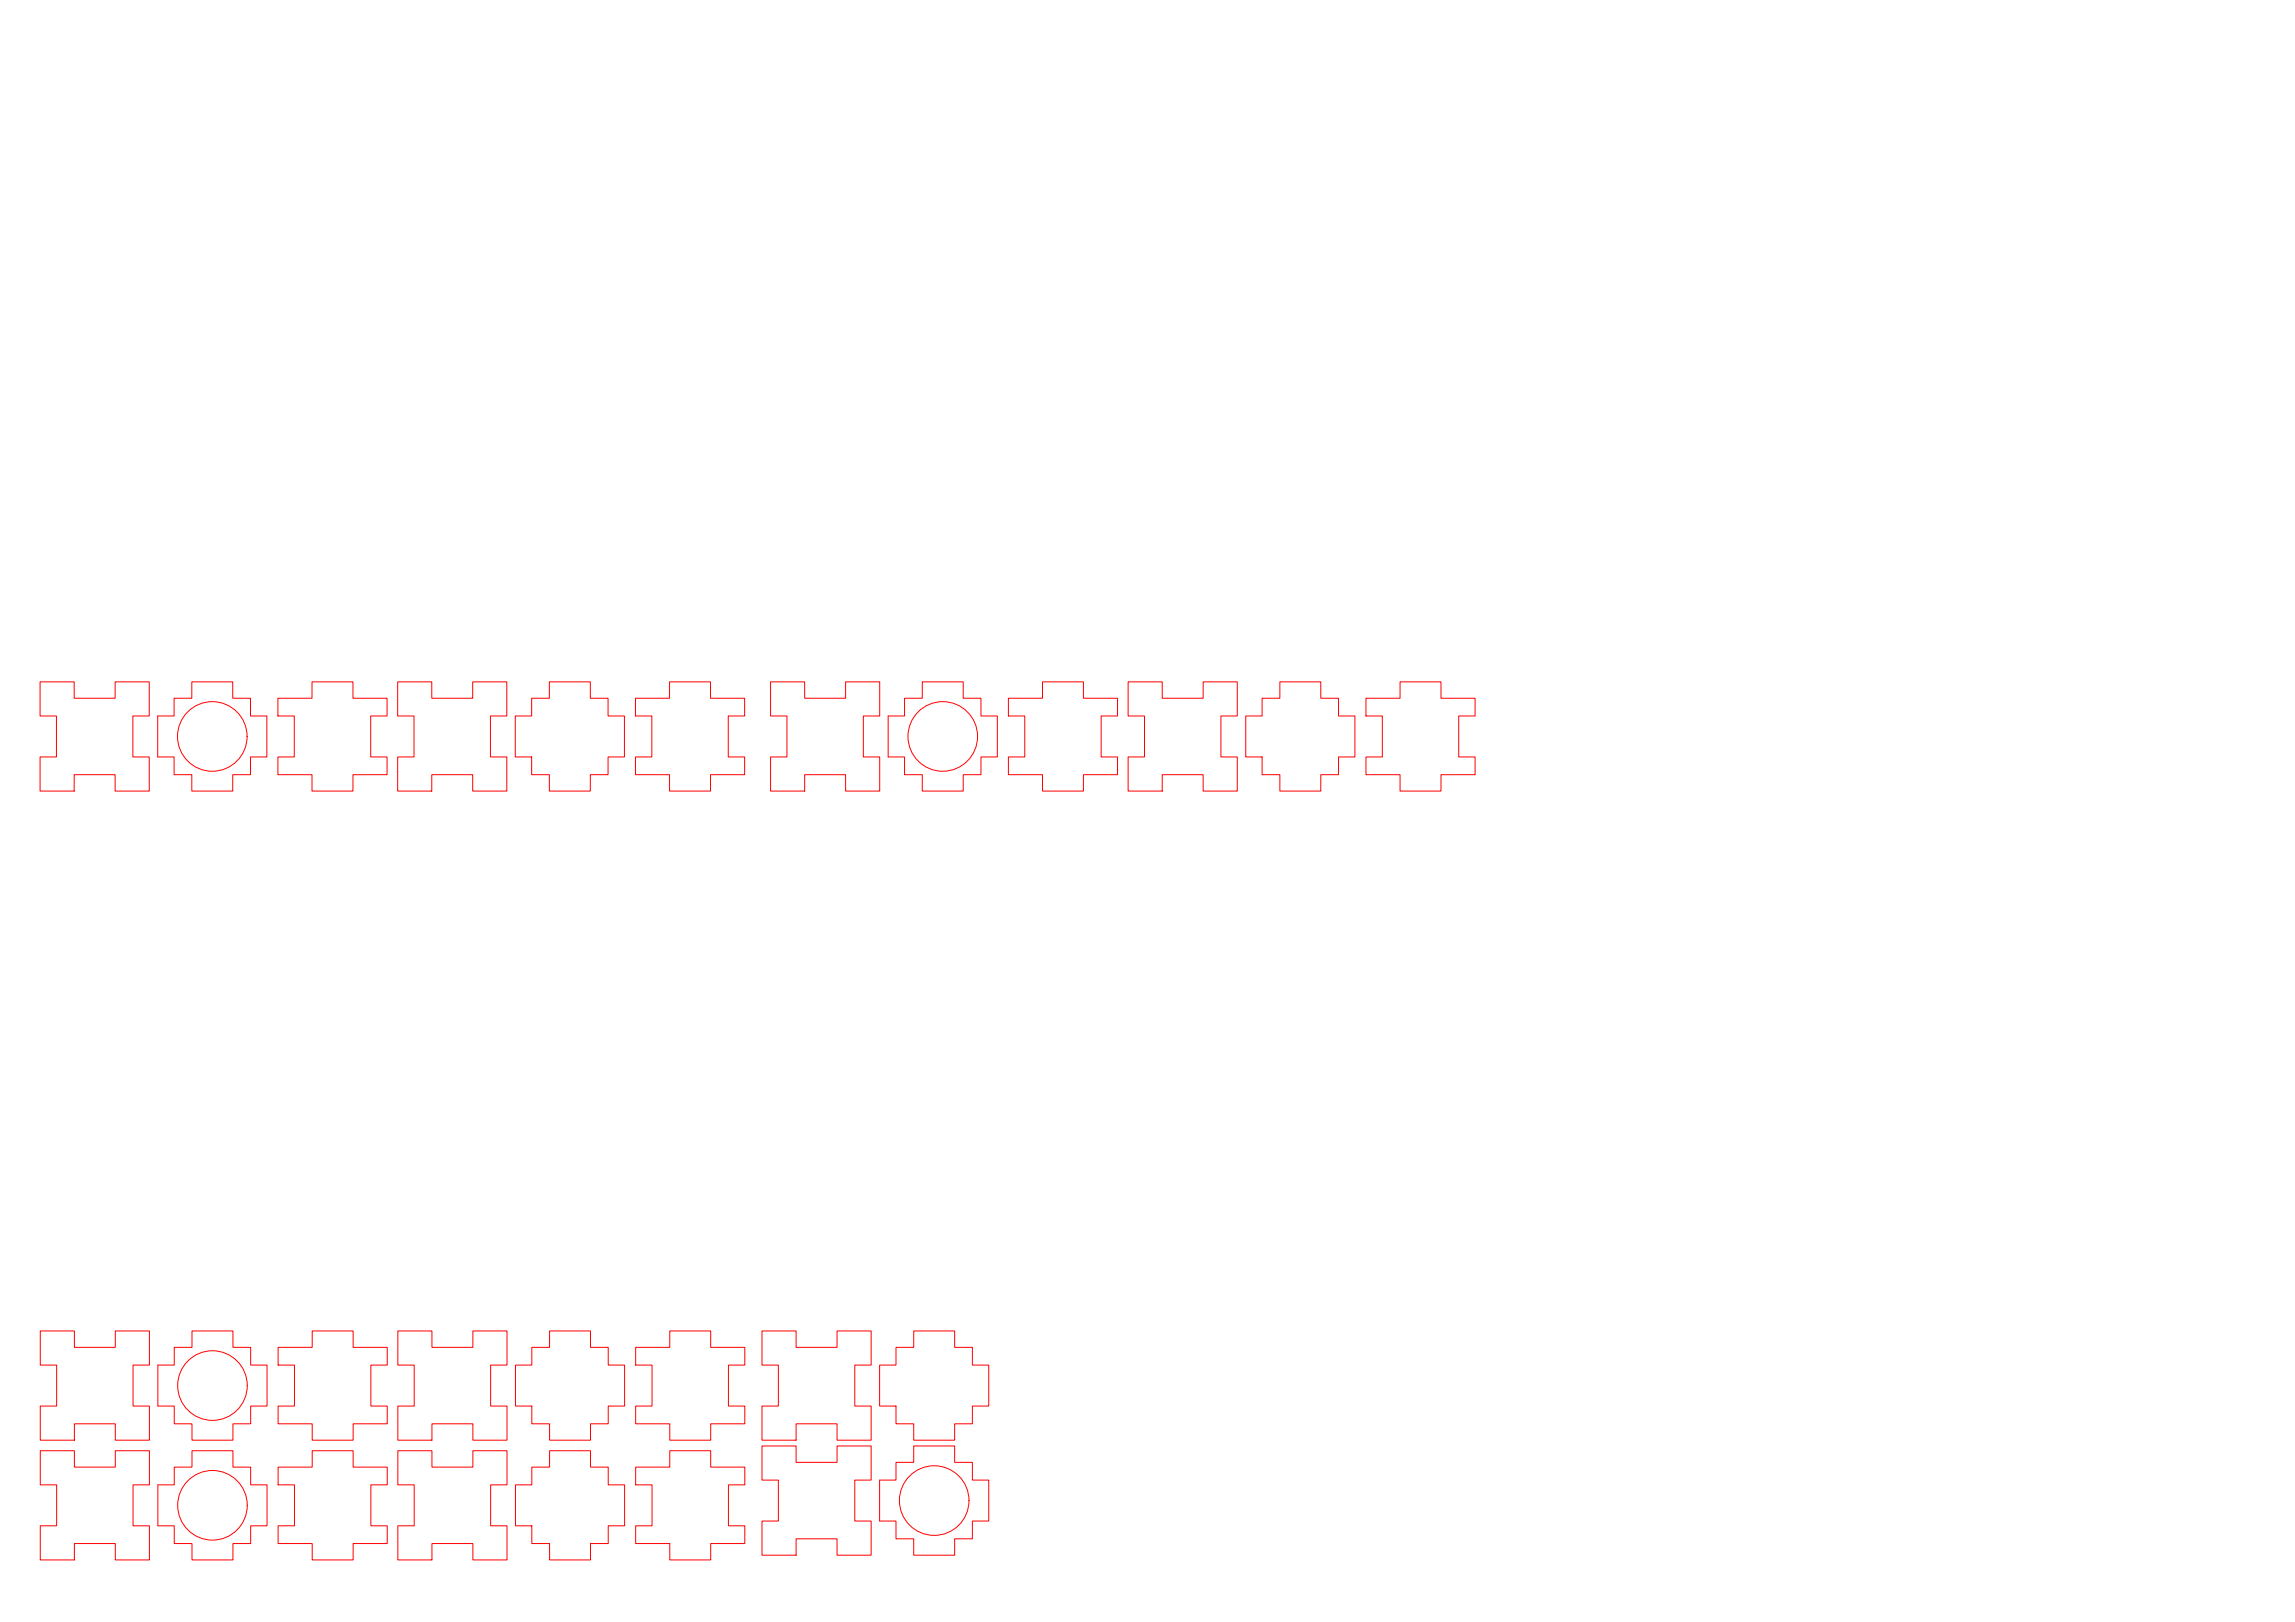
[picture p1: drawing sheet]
<svg xmlns="http://www.w3.org/2000/svg" width="841mm" height="594mm" viewBox="0 0 841 594" stroke-linecap="round" stroke-linejoin="round" font-family="sans-serif">
<!-- layer: Corte -->
<g fill="none" stroke="#f00" stroke-width=".37">
<path d="M14.7 249.7h12.5v6h15v-6h12.5v12.5h-6v15h6v12.5h-12.5v-6h-15v6h-12.5v-12.5h6v-15h-6zM63.8 255.7h6.5v-6h15v6h6.5v6.5h6v15h-6v6.5h-6.5v6h-15v-6h-6.5v-6.5h-6v-15h6zM101.8 255.7h12.5v-6h15v6h12.5v6.5h-6v15h6v6.5h-12.5v6h-15v-6h-12.5v-6.5h6v-15h-6zM145.7 249.7h12.5v6h15v-6h12.5v12.5h-6v15h6v12.5h-12.5v-6h-15v6h-12.5v-12.5h6v-15h-6zM194.8 255.7h6.5v-6h15v6h6.5v6.5h6v15h-6v6.5h-6.5v6h-15v-6h-6.5v-6.5h-6v-15h6zM232.9 255.7h12.5v-6h15v6h12.5v6.5h-6v15h6v6.5h-12.5v6h-15v-6h-12.5v-6.5h6v-15h-6zM282.4 249.7h12.5v6h15v-6h12.5v12.5h-6v15h6v12.5h-12.5v-6h-15v6h-12.5v-12.5h6v-15h-6zM331.5 255.7h6.5v-6h15v6h6.5v6.5h6v15h-6v6.5h-6.5v6h-15v-6h-6.5v-6.5h-6v-15h6zM369.5 255.7h12.5v-6h15v6h12.5v6.5h-6v15h6v6.5h-12.5v6h-15v-6h-12.5v-6.5h6v-15h-6zM413.4 249.7h12.5v6h15v-6h12.5v12.5h-6v15h6v12.5h-12.5v-6h-15v6h-12.5v-12.5h6v-15h-6zM462.5 255.7h6.5v-6h15v6h6.5v6.5h6v15h-6v6.5h-6.5v6h-15v-6h-6.5v-6.5h-6v-15h6zM500.6 255.7h12.5v-6h15v6h12.5v6.5h-6v15h6v6.5h-12.5v6h-15v-6h-12.5v-6.5h6v-15h-6z"/>
<path d="M14.8 487.5h12.5v6h15v-6h12.5v12.5h-6v15h6v12.5h-12.5v-6h-15v6h-12.5v-12.5h6v-15h-6zM63.9 493.5h6.5v-6h15v6h6.5v6.5h6v15h-6v6.5h-6.5v6h-15v-6h-6.5v-6.5h-6v-15h6zM101.9 493.5h12.5v-6h15v6h12.5v6.5h-6v15h6v6.5h-12.5v6h-15v-6h-12.5v-6.5h6v-15h-6zM145.8 487.5h12.5v6h15v-6h12.5v12.5h-6v15h6v12.5h-12.5v-6h-15v6h-12.5v-12.5h6v-15h-6zM194.9 493.5h6.5v-6h15v6h6.5v6.5h6v15h-6v6.5h-6.5v6h-15v-6h-6.5v-6.5h-6v-15h6zM232.9 493.5h12.5v-6h15v6h12.5v6.5h-6v15h6v6.5h-12.5v6h-15v-6h-12.5v-6.5h6v-15h-6zM279.2 487.5h12.5v6h15v-6h12.5v12.5h-6v15h6v12.5h-12.5v-6h-15v6h-12.5v-12.5h6v-15h-6zM328.3 493.5h6.5v-6h15v6h6.5v6.5h6v15h-6v6.5h-6.5v6h-15v-6h-6.5v-6.5h-6v-15h6zM14.8 531.4h12.5v6h15v-6h12.5v12.4h-6v15h6v12.5h-12.5v-6h-15v6h-12.5v-12.5h6v-15h-6zM63.9 537.4h6.5v-6h15v6h6.5v6.4h6v15h-6v6.5h-6.5v6h-15v-6h-6.5v-6.5h-6v-15h6zM101.9 537.4h12.5v-6h15v6h12.5v6.4h-6v15h6v6.5h-12.5v6h-15v-6h-12.5v-6.5h6v-15h-6zM145.8 531.4h12.5v6h15v-6h12.5v12.4h-6v15h6v12.5h-12.5v-6h-15v6h-12.5v-12.5h6v-15h-6z"/>
<path d="M194.9 537.4h6.5v-6h15v6h6.5v6.4h6v15h-6v6.5h-6.5v6h-15v-6h-6.5v-6.5h-6v-15h6zM232.9 537.4h12.5v-6h15v6h12.5v6.4h-6v15h6v6.5h-12.5v6h-15v-6h-12.5v-6.5h6v-15h-6zM279.2 529.6h12.5v6h15v-6h12.5v12.5h-6v15h6v12.5h-12.5v-6h-15v6h-12.5v-12.5h6v-15h-6zM328.3 535.6h6.5v-6h15v6h6.5v6.5h6v15h-6v6.5h-6.5v6h-15v-6h-6.5v-6.5h-6v-15h6z"/>
<circle cx="77.8" cy="269.7" r="12.7"/>
<circle cx="345.5" cy="269.7" r="12.7"/>
<circle cx="77.9" cy="507.5" r="12.7"/>
<circle cx="77.9" cy="551.3" r="12.7"/>
<circle cx="342.4" cy="549.6" r="12.7"/>
</g>
</svg>
